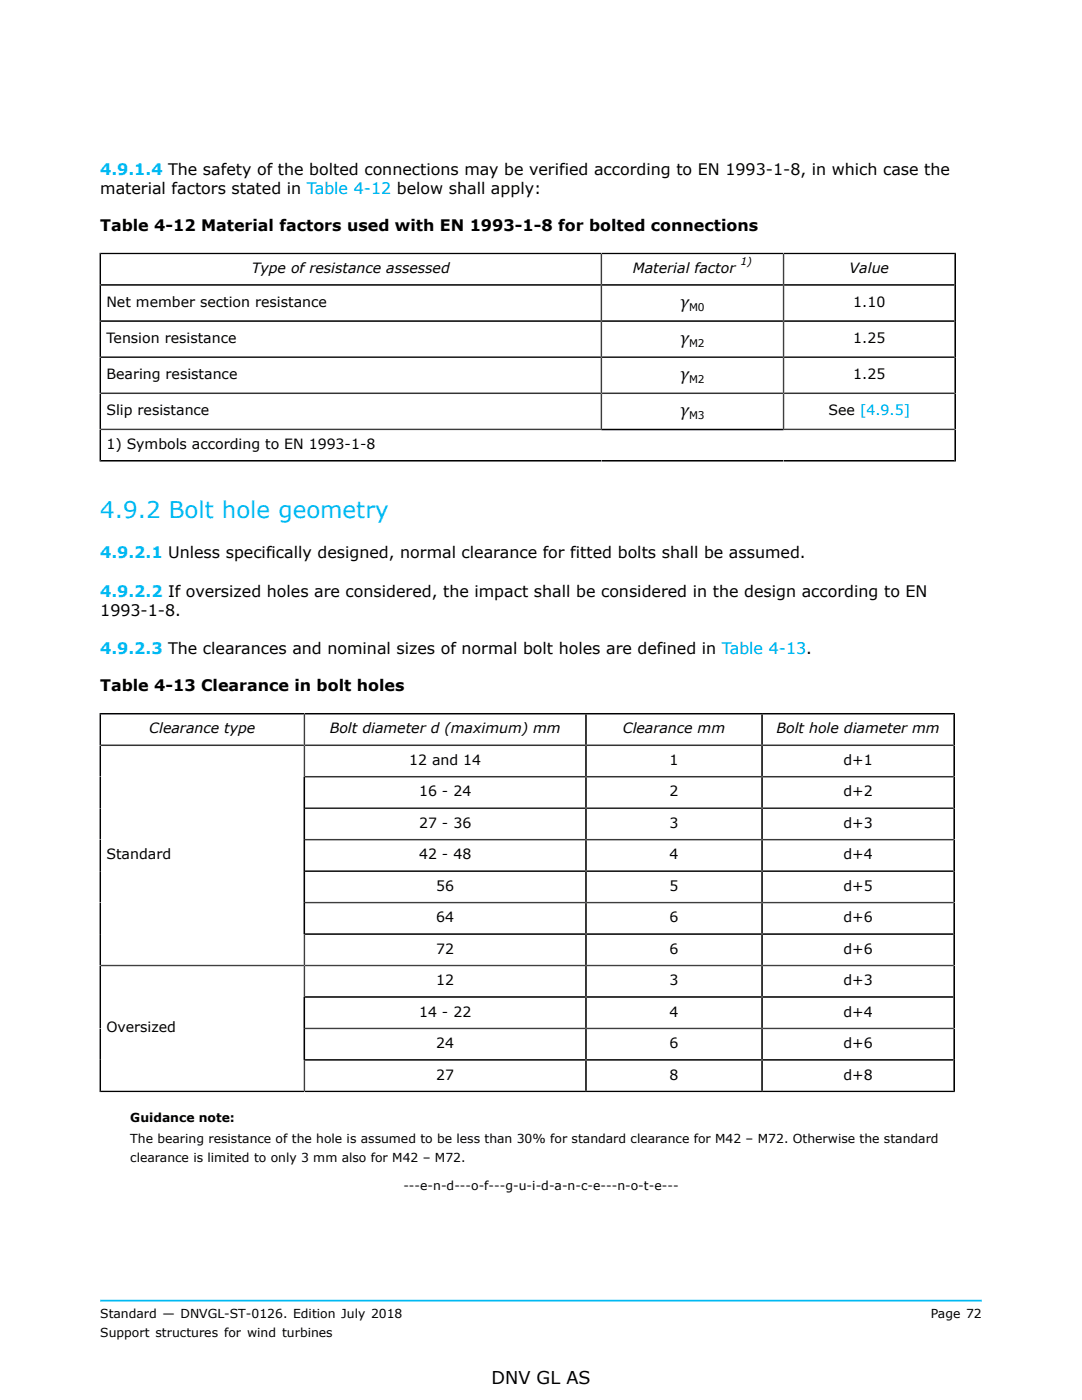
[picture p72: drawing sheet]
<svg xmlns="http://www.w3.org/2000/svg" width="216mm" height="279mm" viewBox="0 0 216 279" stroke-linecap="round" stroke-linejoin="round" font-family="sans-serif">
<defs><g id="words">
<text font-size="4.6" fill="#00b9f2" x="20" y="103.5">4.9.2 Bolt hole geometry</text>
<g font-size="3.7">
<text x="135.7" y="61.5">γ</text>
<text x="135.7" y="68.7">γ</text>
<text x="135.7" y="75.9">γ</text>
<text x="135.7" y="83.1">γ</text>
</g>
<text font-size="3.5" x="98.1" y="276.3">DNV GL AS</text>
<g font-size="3.2" fill="#00b9f2">
<text x="20" y="34.9">4.9.1.4 The safety of the bolted connections may be verified according to EN 1993-1-8, in which case the</text>
<text x="20" y="111.4">4.9.2.1 Unless specifically designed, normal clearance for fitted bolts shall be assumed.</text>
<text x="20" y="119.1">4.9.2.2 If oversized holes are considered, the impact shall be considered in the design according to EN</text>
<text x="20" y="130.6">4.9.2.3 The clearances and nominal sizes of normal bolt holes are defined in Table 4-13.</text>
</g>
<g font-size="3.2">
<text x="20" y="38.7">material factors stated in Table 4-12 below shall apply:</text>
<text x="20" y="46">Table 4-12 Material factors used with EN 1993-1-8 for bolted connections</text>
<text x="20" y="122.9">1993-1-8.</text>
<text x="20" y="137.9">Table 4-13 Clearance in bolt holes</text>
</g>
<g font-size="2.8">
<text x="50.2" y="54.5">Type of resistance assessed</text>
<text x="126.3" y="54.5">Material factor</text>
<text x="169.5" y="54.5">Value</text>
<text x="21.2" y="61.3">Net member section resistance</text>
<text x="170.3" y="61.3">1.10</text>
<text x="21.2" y="68.5">Tension resistance</text>
<text x="170.3" y="68.5">1.25</text>
<text x="21.2" y="75.7">Bearing resistance</text>
<text x="170.3" y="75.7">1.25</text>
<text x="21.2" y="82.9">Slip resistance</text>
<text x="165.3" y="82.9">See [4.9.5]</text>
<text x="21.2" y="89.6">1) Symbols according to EN 1993-1-8</text>
<text x="29.8" y="146.4">Clearance type</text>
<text x="65.8" y="146.4">Bolt diameter d (maximum) mm</text>
<text x="124.3" y="146.4">Clearance mm</text>
<text x="154.9" y="146.4">Bolt hole diameter mm</text>
<text x="81.6" y="152.7">12 and 14</text>
<text x="133.6" y="152.7">1</text>
<text x="168.3" y="152.7">d+1</text>
<text x="83.6" y="158.9">16 - 24</text>
<text x="133.6" y="158.9">2</text>
<text x="168.3" y="158.9">d+2</text>
<text x="83.6" y="165.2">27 - 36</text>
<text x="133.6" y="165.2">3</text>
<text x="168.3" y="165.2">d+3</text>
<text x="21.2" y="171.5">Standard</text>
<text x="83.6" y="171.5">42 - 48</text>
<text x="133.6" y="171.5">4</text>
<text x="168.3" y="171.5">d+4</text>
<text x="87" y="177.8">56</text>
<text x="133.6" y="177.8">5</text>
<text x="168.3" y="177.8">d+5</text>
<text x="87" y="184.1">64</text>
<text x="133.6" y="184.1">6</text>
<text x="168.3" y="184.1">d+6</text>
<text x="87" y="190.3">72</text>
<text x="133.6" y="190.3">6</text>
<text x="168.3" y="190.3">d+6</text>
<text x="87" y="196.6">12</text>
<text x="133.6" y="196.6">3</text>
<text x="168.3" y="196.6">d+3</text>
<text x="83.6" y="202.9">14 - 22</text>
<text x="133.6" y="202.9">4</text>
<text x="168.3" y="202.9">d+4</text>
<text x="21.2" y="206">Oversized</text>
<text x="87" y="209.2">24</text>
<text x="133.6" y="209.2">6</text>
<text x="168.3" y="209.2">d+6</text>
<text x="87" y="215.5">27</text>
<text x="133.6" y="215.5">8</text>
<text x="168.3" y="215.5">d+8</text>
</g>
<g font-size="2.5">
<text x="26" y="223.9">Guidance note:</text>
<text x="26" y="228.1">The bearing resistance of the hole is assumed to be less than 30% for standard clearance for M42 – M72. Otherwise the standard</text>
<text x="26" y="231.9">clearance is limited to only 3 mm also for M42 – M72.</text>
<text x="80.5" y="237.5">---e-n-d---o-f---g-u-i-d-a-n-c-e---n-o-t-e---</text>
<text x="20" y="263.1">Standard — DNVGL-ST-0126. Edition July 2018</text>
<text x="185.7" y="263.1">Page 72</text>
<text x="20" y="266.9">Support structures for wind turbines</text>
</g>
<g font-size="2.1">
<text x="147.8" y="53">1)</text>
<text x="137.5" y="62.1">M0</text>
<text x="137.5" y="69.3">M2</text>
<text x="137.5" y="76.5">M2</text>
<text x="137.5" y="83.7">M3</text>
</g>
</g></defs>
<path d="M20 259.6h175.9" fill="none" stroke="#00b9f2" stroke-width=".35"/>
<g fill="none" stroke="#000" stroke-width=".35">
<path d="M19.8 50.6h171M20 56.9h170.6M20 50.4v41.7M120 50.6v35.1M156.3 50.6v35.1M190.6 50.4v41.7M20 64.1h170.6M20 71.3h170.6M20 78.5h170.6M19.8 92h171M20 85.7h170.6M19.8 142.5h170.8"/>
<path d="M20 142.3v75.7M20 148.7h170.4M60.7 142.5v75.3M60.7 155h129.7M116.9 142.5v75.3M152.1 142.5v75.3M190.4 142.3v75.7M60.7 161.3h129.7M60.7 167.6h129.7M60.7 173.9h129.7M20 192.7h170.4M60.7 180.1h129.7"/>
<path d="M60.7 186.4h129.7M60.7 199h129.7M60.7 205.3h129.7M60.7 211.5h129.7M190.6 217.8h-170.8"/>
</g>
<use href="#words"/>
</svg>
